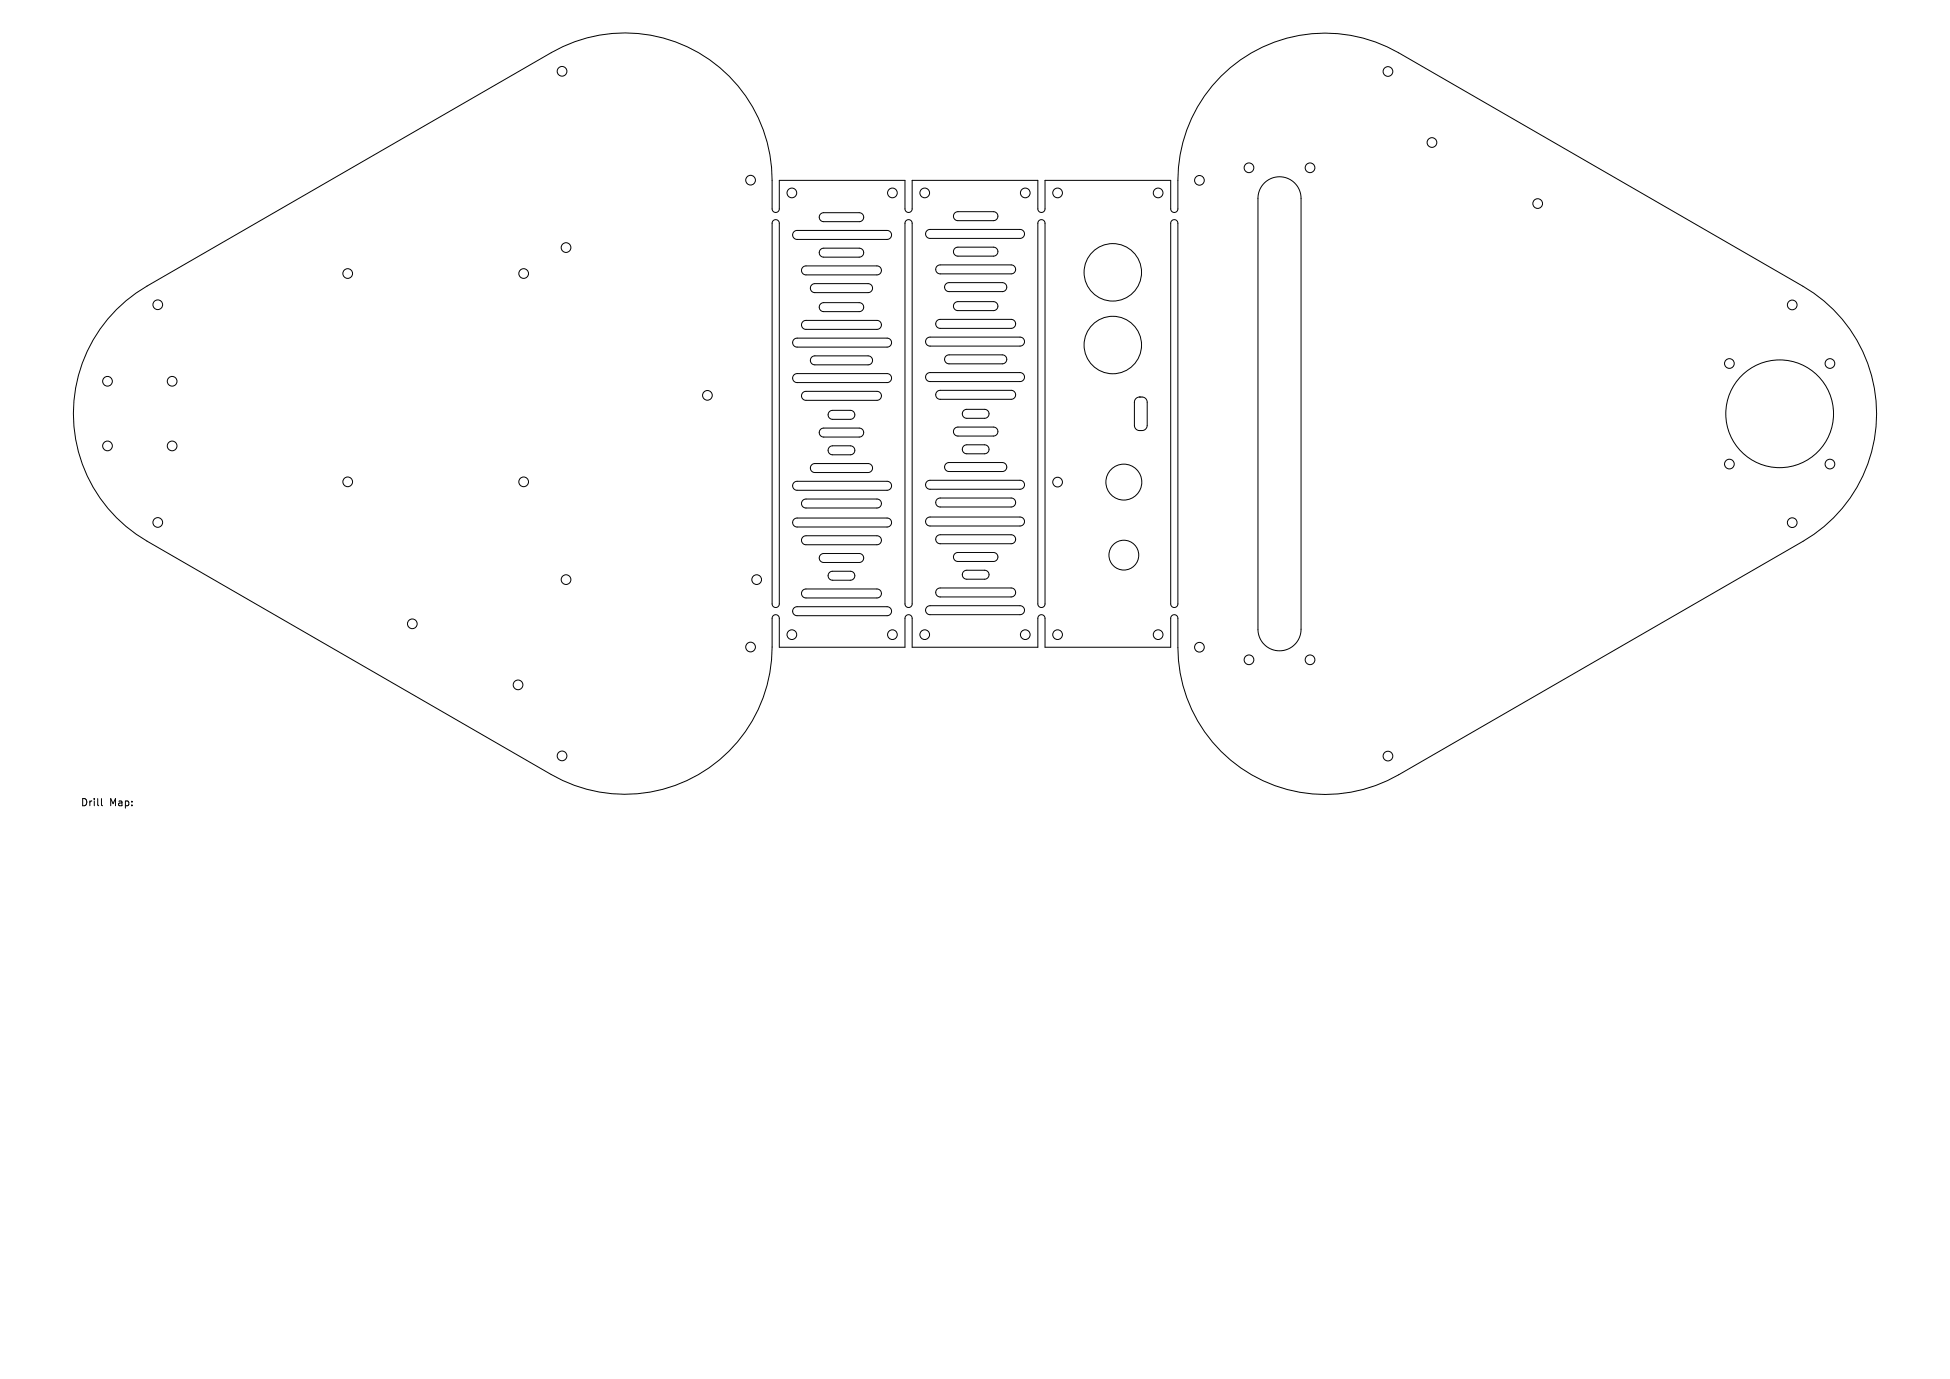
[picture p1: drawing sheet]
<svg xmlns="http://www.w3.org/2000/svg" width="297mm" height="210mm" viewBox="0 0 297 210" stroke-linecap="round" stroke-linejoin="round" font-family="sans-serif">
<defs><g id="words">
<g font-size="1.5">
<text x="12.3" y="122.9">Drill</text>
<text x="16.6" y="122.9">Map:</text>
</g>
</g></defs>
<g fill="none" stroke="#000" stroke-width=".15">
<path d="M117.8 33.6a.55 .55 0 0 1 .6-.1 .55 .55 0 0 1 .3 .5v58a.55 .55 0 0 1-.6 .5 .55 .55 0 0 1-.5-.5v-58zM120.9 35.3l.5-.2h13.7l.5 .2 .2 .5-.2 .5-.5 .2h-13.7l-.4-.2-.2-.3-.1-.4zM125 38l.4-.2h5.5l.5 .2 .1 .5-.2 .5-.4 .2h-5.5l-.3-.2-.3-.3v-.4zM125 32.6l.4-.2h5.5l.5 .2 .1 .5-.2 .5-.4 .2h-5.5l-.3-.2-.3-.3v-.4zM138 33.6a.55 .55 0 0 1 .6-.1 .55 .55 0 0 1 .3 .5v58a.55 .55 0 0 1-.5 .5 .55 .55 0 0 1-.6-.5v-58zM141.2 35.1l.5-.2h13.7l.5 .3 .1 .5-.2 .4-.4 .2h-13.8l-.4-.1-.2-.3v-.4zM145.4 37.8l.5-.2h5.5l.4 .3 .2 .5-.2 .4-.4 .2h-5.6l-.3-.1-.2-.3-.1-.4zM145.4 32.4l.5-.2h5.5l.4 .3 .2 .5-.2 .4-.4 .2h-5.6l-.3-.1-.2-.3-.1-.4zM158.2 33.6a.55 .55 0 0 1 .6-.1 .55 .55 0 0 1 .4 .5v58a.55 .55 0 0 1-.6 .5 .55 .55 0 0 1-.5-.5v-58zM178.5 33.6a.55 .55 0 0 1 .6-.1 .55 .55 0 0 1 .3 .5v58a.55 .55 0 0 1-.5 .5 .55 .55 0 0 1-.6-.5v-58zM192.6 27.9a3.3 3.3 0 0 1 3.5-.7 3.3 3.3 0 0 1 2.1 3v65.6a3.3 3.3 0 0 1-3.3 3.3 3.3 3.3 0 0 1-3.3-3.3v-65.6a3.3 3.3 0 0 1 1-2.3zM17.7 47.1l1.5-1.3 1.5-1.2 1.7-1 61.6-35.6a22.4 22.4 0 0 1 33.6 19.5v4.4a.55 .55 0 0 0 .6 .5 .55 .55 0 0 0 .5-.6v-4.3h19.1v4.4a.55 .55 0 0 0 .6 .5 .55 .55 0 0 0 .5-.6v-4.3h19.2v4.4a.55 .55 0 0 0 .5 .5 .55 .55 0 0 0 .6-.6v-4.3h19.1v4.4a.55 .55 0 0 0 .6 .5 .55 .55 0 0 0 .5-.6 31.8 31.8 0 0 1 .8-10.1 22.4 22.4 0 0 1 32.8-13.7l61.6 35.6 1.6 1a22.4 22.4 0 0 1-1.6 37.8l-61.6 35.6-1.7 .9a22.4 22.4 0 0 1-31.9-20.3v-4.5a.55 .55 0 0 0-.6-.5 .55 .55 0 0 0-.5 .6v4.4h-19.1v-4.5a.55 .55 0 0 0-.6-.5 .55 .55 0 0 0-.5 .6v4.4h-19.2v-4.5a.55 .55 0 0 0-.5-.5 .55 .55 0 0 0-.6 .6v4.4h-19.1v-4.5a.55 .55 0 0 0-.6-.5 .55 .55 0 0 0-.5 .6 38.9 38.9 0 0 1-.8 10.2 22.4 22.4 0 0 1-32.9 13.5l-61.5-35.5-1.7-1a22.4 22.4 0 0 1-3-34.3z"/>
<path d="M120.9 57.1l.5-.2h13.7l.5 .2 .2 .5-.2 .5-.5 .2h-13.7l-.4-.2-.2-.3-.1-.4zM120.9 51.7l.5-.2h13.7l.5 .2 .2 .5-.2 .5-.5 .2h-13.7l-.4-.2-.2-.3-.1-.4zM122.3 59.8l.5-.2h10.8l.5 .2 .1 .5-.2 .5-.4 .2h-10.9l-.3-.2-.3-.3v-.4zM122.3 40.7l.5-.2h10.8l.5 .2 .1 .5-.2 .5-.4 .2h-10.9l-.3-.2-.3-.3v-.4zM122.3 49l.5-.2h10.8l.5 .2 .1 .5-.2 .5-.4 .2h-10.9l-.3-.2-.3-.3v-.4zM123.6 54.4l.5-.2h8.1l.5 .2 .2 .5-.2 .5-.5 .2h-8.1l-.4-.2-.2-.3-.1-.4zM123.6 43.4l.5-.2h8.1l.5 .2 .2 .5-.2 .5-.5 .2h-8.1l-.4-.2-.2-.3-.1-.4zM125 46.3l.4-.2h5.5l.5 .2 .1 .5-.2 .5-.4 .2h-5.5l-.3-.2-.3-.3v-.4zM141.2 56.9l.5-.2h13.7l.5 .3 .1 .5-.2 .4-.4 .2h-13.8l-.4-.1-.2-.3v-.4zM141.2 51.5l.5-.2h13.7l.5 .3 .1 .5-.2 .4-.4 .2h-13.8l-.4-.1-.2-.3v-.4zM142.7 48.8l.5-.2h10.8l.5 .3 .2 .5-.2 .4-.5 .2h-10.8l-.4-.1-.2-.3-.1-.4zM142.7 59.6l.5-.2h10.8l.5 .3 .2 .5-.2 .4-.5 .2h-10.8l-.4-.1-.2-.3-.1-.4z"/>
<path d="M142.7 40.5l.5-.2h10.8l.5 .3 .2 .5-.2 .4-.5 .2h-10.8l-.4-.1-.2-.3-.1-.4zM144.1 54.2l.5-.2h8.1l.5 .3 .1 .5-.2 .4-.4 .2h-8.2l-.4-.1-.2-.3v-.4zM144.1 43.2l.4-.2h8.2l.5 .3 .1 .5-.2 .4-.4 .2h-8.2l-.4-.1-.2-.3v-.4zM145.4 46.1l.5-.2h5.5l.4 .3 .2 .5-.2 .4-.4 .2h-5.6l-.3-.1-.2-.3-.1-.4zM120.9 73.5l.5-.2h13.7l.5 .2 .2 .5-.2 .5-.5 .2h-13.7l-.4-.2-.2-.3-.1-.4zM120.9 79.1l.5-.2h13.7l.5 .2 .2 .5-.2 .5-.5 .2h-13.7l-.4-.2-.2-.3-.1-.4zM122.3 76.2l.5-.2h10.8l.5 .2 .1 .5-.2 .5-.4 .2h-10.9l-.3-.2-.3-.3v-.4zM123.6 70.8l.5-.2h8.1l.5 .2 .2 .5-.2 .5-.5 .2h-8.1l-.4-.2-.2-.3-.1-.4zM125 65.4l.4-.2h5.5l.5 .2 .1 .5-.2 .5-.4 .2h-5.5l-.3-.2-.3-.3v-.4zM126.3 62.7l.5-.2h2.8l.5 .3 .1 .5-.2 .4-.4 .2h-2.9l-.3-.2-.2-.3-.1-.4zM126.3 68.1l.5-.2h2.8l.5 .3 .1 .5-.2 .4-.4 .2h-2.9l-.3-.2-.2-.3-.1-.4zM141.2 78.9l.5-.2h13.7l.5 .3 .1 .5-.2 .4-.4 .2h-13.8l-.4-.1-.2-.3v-.4z"/>
<path d="M141.2 73.3l.5-.2h13.7l.5 .3 .1 .5-.2 .4-.4 .2h-13.8l-.4-.1-.2-.3v-.4zM142.7 76l.5-.2h10.8l.5 .3 .2 .5-.2 .4-.5 .2h-10.8l-.4-.1-.2-.3-.1-.4zM144.1 70.6l.4-.2h8.2l.5 .3 .1 .5-.1 .4-.5 .2h-8.2l-.4-.1-.2-.3v-.4zM145.4 65.2l.5-.2h5.5l.4 .3 .2 .5-.2 .4-.4 .2h-5.6l-.3-.1-.2-.3-.1-.4zM146.8 62.5l.4-.2h2.9l.4 .3 .1 .5-.2 .4-.3 .2h-3l-.3-.2-.2-.3v-.3zM146.8 67.9l.4-.2h2.9l.4 .3 .1 .5-.2 .4-.3 .2h-3l-.3-.1-.2-.4v-.3zM173 60.7l.4-.2h.5a.79 .79 0 0 1 .8 .8v3.5a.79 .79 0 0 1-.8 .8h-.3a.79 .79 0 0 1-.8-.8v-3.6zM173.6 60.5h.1M120.9 92.6l.5-.2h13.7l.5 .2 .2 .5-.2 .5-.5 .2h-13.7l-.4-.2-.2-.3-.1-.4zM122.3 81.8l.5-.2h10.8l.5 .2 .1 .5-.2 .5-.4 .2h-10.9l-.3-.2-.3-.3v-.4zM122.3 89.9l.5-.2h10.8l.5 .2 .1 .5-.2 .5-.4 .2h-10.9l-.3-.2-.3-.3v-.4zM125 84.5l.4-.2h5.5l.5 .2 .1 .5-.2 .5-.4 .2h-5.5l-.3-.2-.3-.3v-.4z"/>
<path d="M126.3 87.2l.5-.2h2.8l.5 .3 .1 .5-.2 .4-.4 .2h-2.9l-.3-.2-.2-.3-.1-.4zM141.2 92.4l.5-.2h13.7l.5 .3 .1 .5-.2 .4-.4 .2h-13.8l-.4-.1-.2-.3v-.4zM142.7 89.7l.5-.2h10.8l.5 .3 .2 .5-.2 .4-.5 .2h-10.8l-.4-.1-.2-.3-.1-.4zM142.7 81.6l.5-.2h10.8l.5 .3 .2 .5-.2 .4-.5 .2h-10.8l-.4-.1-.2-.3-.1-.4zM145.4 84.3l.5-.2h5.5l.4 .3 .2 .5-.2 .4-.4 .2h-5.6l-.3-.1-.2-.3-.1-.4zM146.8 87l.4-.2h2.9l.4 .3 .1 .5-.2 .4-.3 .2h-3l-.3-.1-.2-.4v-.3zM15.5 121.6v1l.1 .1"/>
<circle cx="85.6" cy="10.9" r=".74"/>
<circle cx="211.4" cy="10.9" r=".74"/>
<circle cx="86.2" cy="37.7" r=".74"/>
<circle cx="114.3" cy="27.4" r=".74"/>
<circle cx="120.6" cy="29.4" r=".74"/>
<circle cx="135.9" cy="29.4" r=".74"/>
<circle cx="140.8" cy="29.4" r=".74"/>
<circle cx="156.2" cy="29.4" r=".74"/>
<circle cx="161.1" cy="29.4" r=".74"/>
<circle cx="176.4" cy="29.4" r=".74"/>
<circle cx="182.7" cy="27.5" r=".74"/>
<circle cx="190.2" cy="25.6" r=".74"/>
<circle cx="199.5" cy="25.6" r=".74"/>
<circle cx="218.1" cy="21.7" r=".74"/>
<circle cx="234.2" cy="31" r=".74"/>
<circle cx="16.4" cy="58.1" r=".74"/>
<circle cx="24" cy="46.4" r=".74"/>
<circle cx="26.2" cy="58.1" r=".74"/>
<circle cx="53" cy="41.7" r=".74"/>
<circle cx="79.8" cy="41.7" r=".74"/>
<circle cx="169.5" cy="52.5" r="4.4"/>
<circle cx="169.5" cy="41.5" r="4.4"/>
<circle cx="263.4" cy="55.4" r=".74"/>
<circle cx="273" cy="46.4" r=".74"/>
<circle cx="278.7" cy="55.4" r=".74"/>
<circle cx="16.4" cy="67.9" r=".74"/>
<circle cx="24" cy="79.6" r=".74"/>
<circle cx="26.2" cy="67.9" r=".74"/>
<circle cx="53" cy="73.4" r=".74"/>
<circle cx="79.8" cy="73.4" r=".74"/>
<circle cx="107.7" cy="60.2" r=".74"/>
<circle cx="161.1" cy="73.4" r=".74"/>
<circle cx="171.2" cy="73.4" r="2.73"/>
<circle cx="263.4" cy="70.7" r=".74"/>
<circle cx="271.1" cy="63" r="8.2"/>
<circle cx="273" cy="79.6" r=".74"/>
<circle cx="278.7" cy="70.7" r=".74"/>
<circle cx="62.8" cy="95" r=".74"/>
<circle cx="86.2" cy="88.3" r=".74"/>
<circle cx="114.3" cy="98.5" r=".74"/>
<circle cx="115.2" cy="88.3" r=".74"/>
<circle cx="120.6" cy="96.7" r=".74"/>
<circle cx="135.9" cy="96.7" r=".74"/>
<circle cx="140.8" cy="96.7" r=".74"/>
<circle cx="156.2" cy="96.7" r=".74"/>
<circle cx="161.1" cy="96.7" r=".74"/>
<circle cx="171.2" cy="84.5" r="2.27"/>
<circle cx="176.4" cy="96.7" r=".74"/>
<circle cx="182.7" cy="98.6" r=".74"/>
<circle cx="78.9" cy="104.3" r=".74"/>
<circle cx="85.6" cy="115.1" r=".74"/>
<circle cx="190.2" cy="100.5" r=".74"/>
<circle cx="199.5" cy="100.5" r=".74"/>
<circle cx="211.4" cy="115.1" r=".74"/>
</g>
<use href="#words"/>
</svg>
